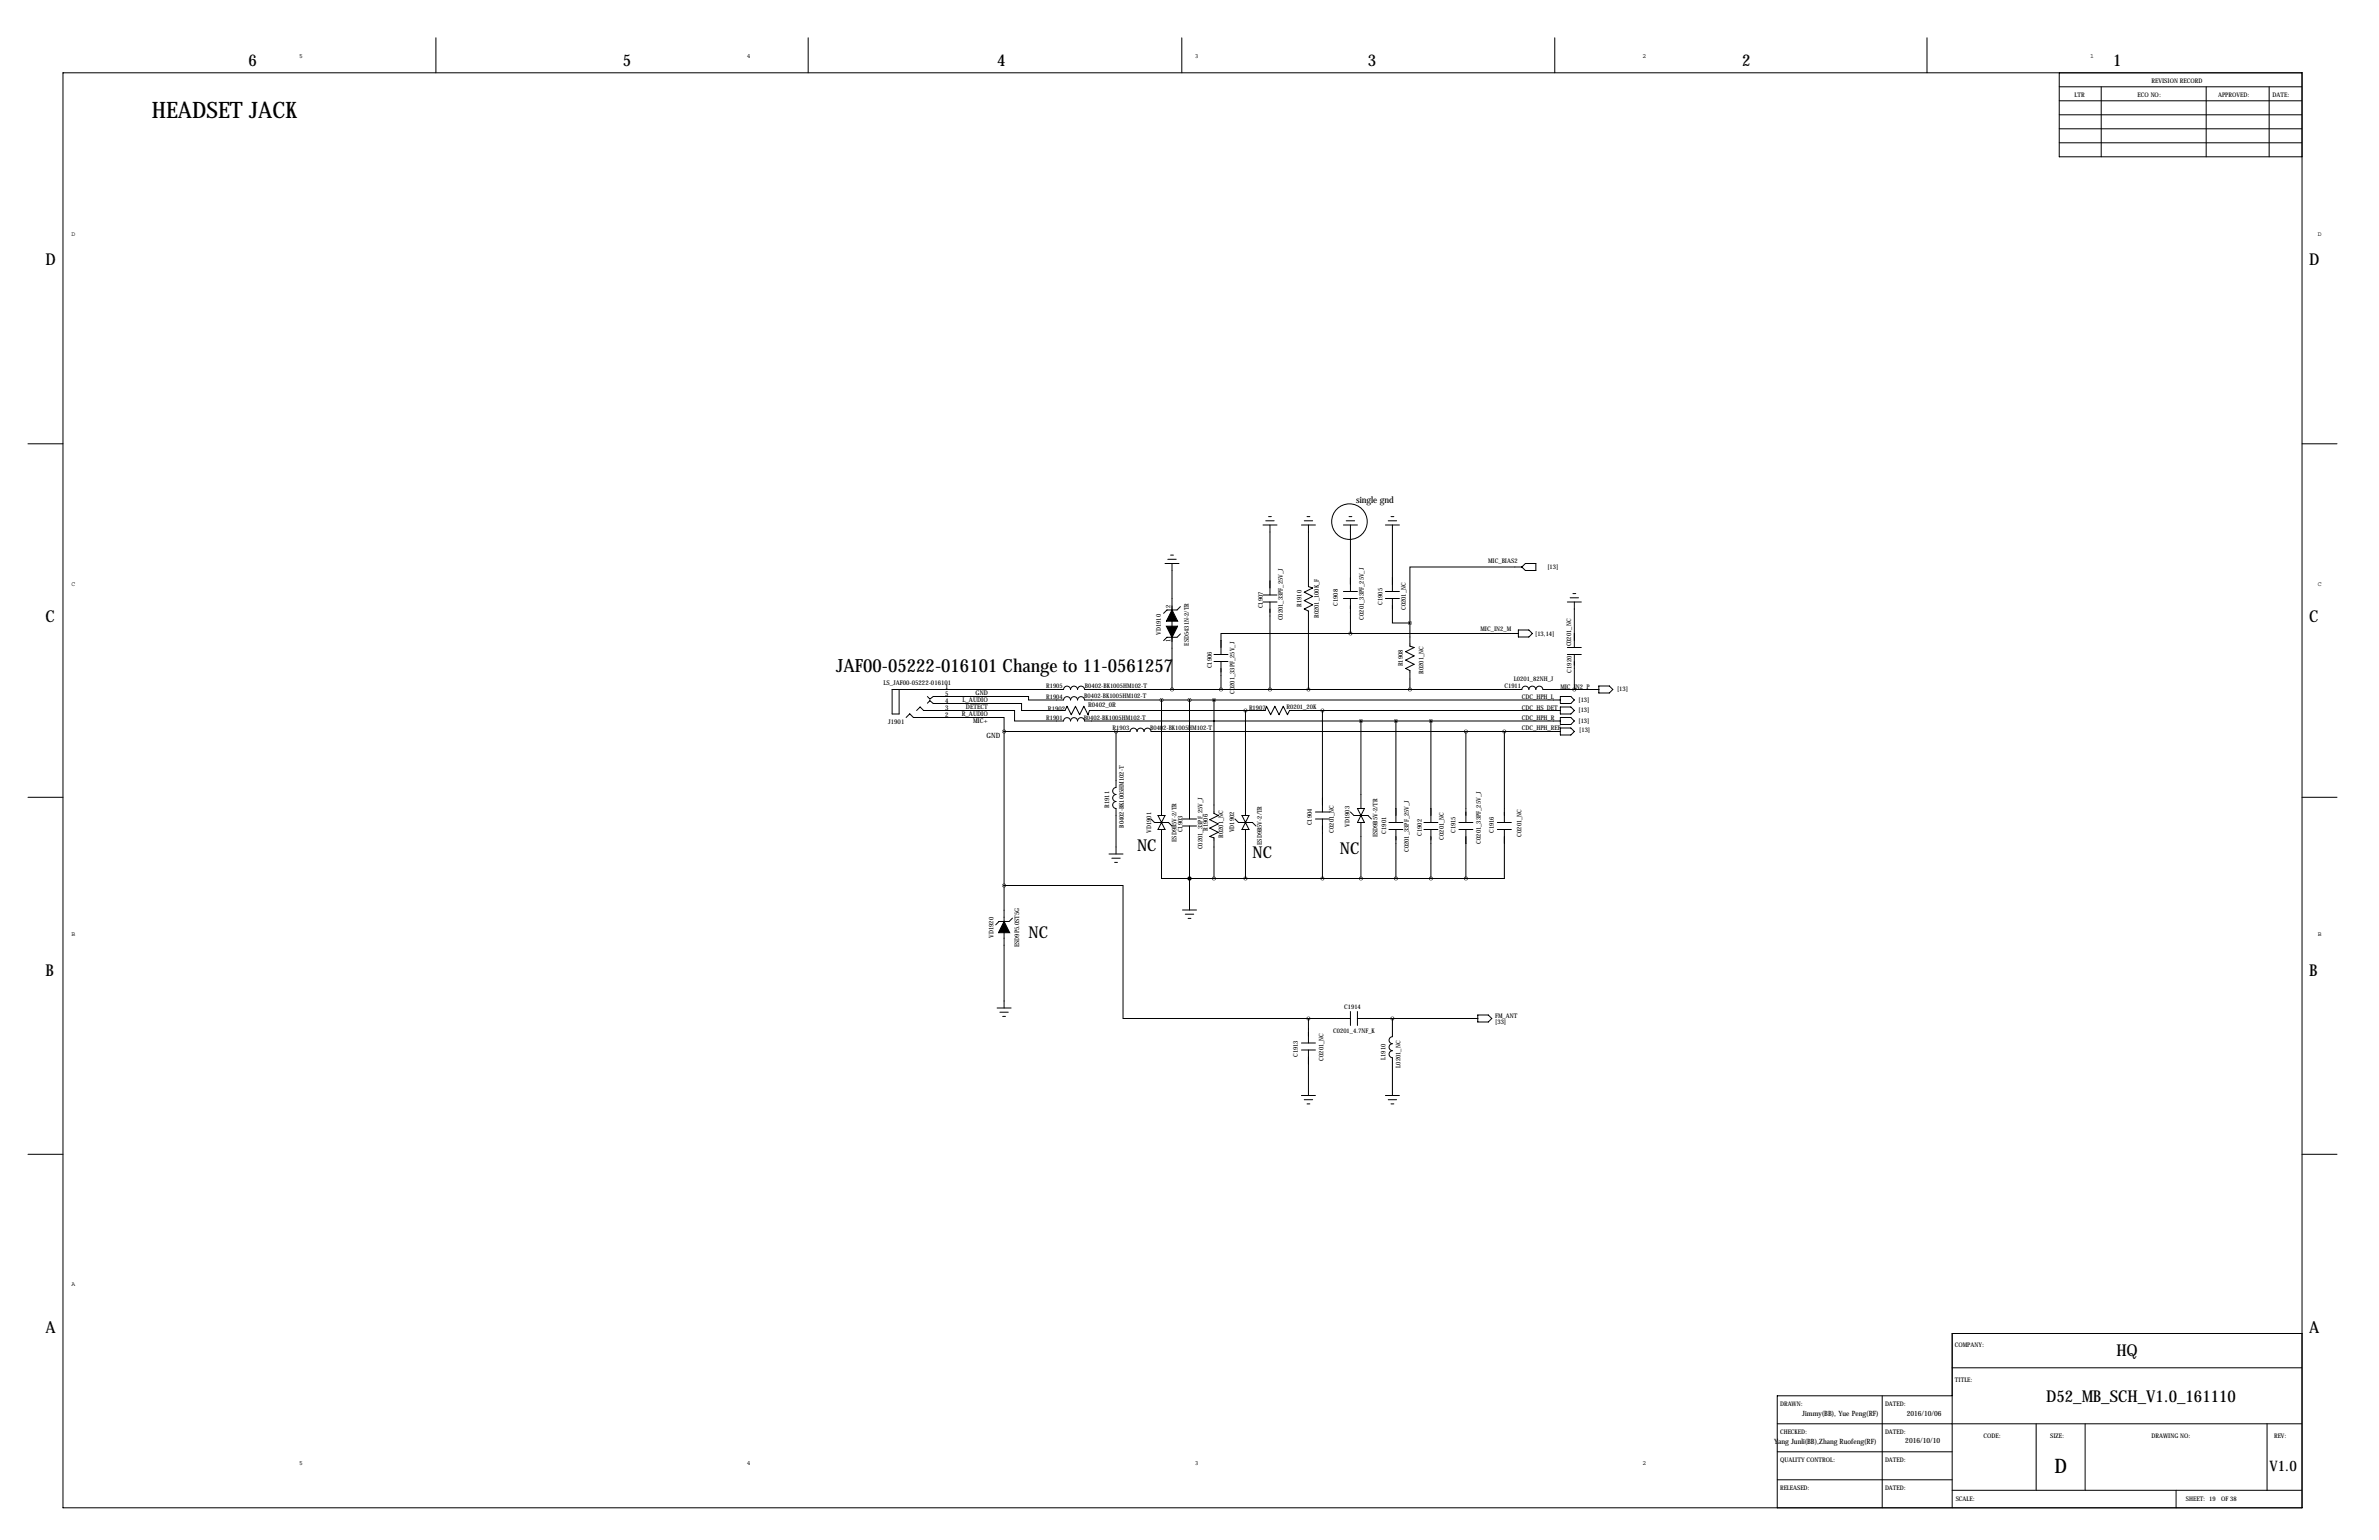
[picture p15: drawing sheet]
<svg xmlns="http://www.w3.org/2000/svg" width="864mm" height="559mm" viewBox="0 0 864 559" stroke-linecap="round" stroke-linejoin="round" font-family="sans-serif">
<defs><g id="words">
<text font-size="8.2" x="55.1" y="42.7">HEADSET JACK</text>
<text font-size="7.3" x="745.7" y="534.4">D</text>
<text font-size="6.6" x="303.5" y="243.8">JAF00-05222-016101 Change to 11-0561257</text>
<g font-size="5.9">
<text x="90.2" y="23.9">6</text>
<text x="226.1" y="23.9">5</text>
<text x="361.9" y="23.9">4</text>
<text x="496.6" y="23.9">3</text>
<text x="632.5" y="23.9">2</text>
<text x="767.1" y="23.9">1</text>
<text x="16.5" y="96.3">D</text>
<text x="838.2" y="96.3">D</text>
<text x="16.5" y="225.8">C</text>
<text x="838.2" y="225.8">C</text>
<text x="412.7" y="308.6">NC</text>
<text x="454.7" y="311.1">NC</text>
<text x="486.4" y="309.9">NC</text>
<text x="373.4" y="340.4">NC</text>
<text x="16.5" y="354.1">B</text>
<text x="838.2" y="354.1">B</text>
<text x="16.5" y="483.6">A</text>
<text x="838.2" y="483.6">A</text>
<text x="768.3" y="492">HQ</text>
<text x="742.8" y="508.6">D52_MB_SCH_V1.0_161110</text>
</g>
<text font-size="5.3" x="823.8" y="533.7">V1.0</text>
<text font-size="3.3" x="492.3" y="182.6">single gnd</text>
<g font-size="2.6">
<text x="358.1" y="267.7">GND</text>
<text x="654.2" y="513.7">Jimmy(BB), Yue Peng(RF)</text>
<text x="692.1" y="513.7">2016/10/06</text>
<text x="644" y="523.9">Yang Junli(BB),Zhang Ruofeng(RF)</text>
<text x="691.6" y="523.7">2016/10/10</text>
</g>
<g font-size="2.4">
<text x="320.7" y="248.7">LS_JAF00-05222-016101</text>
<text x="343.2" y="249.9">1</text>
<text x="343.2" y="257.6">3</text>
<text x="343.2" y="255">4</text>
<text x="343.2" y="252.5">5</text>
<text x="349.4" y="254.6">L_AUDIO</text>
<text x="350.6" y="257.1">DETECT</text>
<text x="354.2" y="252">GND</text>
<text x="380.4" y="257.8">R1902</text>
<text x="395" y="256.5">R0402_0R</text>
<text x="322.5" y="262.8">J1901</text>
<text x="343.2" y="260.1">2</text>
<text x="349.1" y="259.7">R_AUDIO</text>
<text x="353.2" y="262.2">MIC+</text>
</g>
<g font-size="2.3">
<text x="108.6" y="21">5</text>
<text x="271.1" y="21">4</text>
<text x="433.7" y="21">3</text>
<text x="596.2" y="21">2</text>
<text x="758.8" y="21">1</text>
<text x="753.1" y="35.3">LTR</text>
<text x="776" y="35.3">ECO NO:</text>
<text x="781" y="30.2">REVISION RECORD</text>
<text x="805.2" y="35.3">APPROVED:</text>
<text x="825" y="35.3">DATE:</text>
<text x="26" y="85.7">D</text>
<text x="841.4" y="85.7">D</text>
<text x="540.3" y="204.2">MIC_BIAS2</text>
<text x="561.7" y="206.3">[13]</text>
<text x="26" y="212.7">C</text>
<text x="841.4" y="212.7">C</text>
<text x="424.9" y="220.7" transform="rotate(-90 424.9 220.7)">2</text>
<text x="458.5" y="220.7" transform="rotate(-90 458.5 220.7)">C1907</text>
<text x="472.4" y="220.2" transform="rotate(-90 472.4 220.2)">R1910</text>
<text x="485.6" y="219.8" transform="rotate(-90 485.6 219.8)">C1908</text>
<text x="501.9" y="219.4" transform="rotate(-90 501.9 219.4)">C1905</text>
<text x="510.4" y="221.3" transform="rotate(-90 510.4 221.3)">C0201_NC</text>
<text x="465.7" y="225.1" transform="rotate(-90 465.7 225.1)">C0201_33PF_25V_J</text>
<text x="478.8" y="224.3" transform="rotate(-90 478.8 224.3)">R0201_100K_F</text>
<text x="495.1" y="224.8" transform="rotate(-90 495.1 224.8)">C0201_33PF_25V_J</text>
<text x="421.4" y="230.3" transform="rotate(-90 421.4 230.3)">VD1910</text>
<text x="424.9" y="232.8" transform="rotate(-90 424.9 232.8)">1</text>
<text x="537.5" y="229.1">MIC_IN2_M</text>
<text x="557.3" y="230.7">[13,14]</text>
<text x="431.5" y="234.3" transform="rotate(-90 431.5 234.3)">ESD5431N-2/TR</text>
<text x="570.3" y="234.6" transform="rotate(-90 570.3 234.6)">C0201_NC</text>
<text x="439.9" y="242.4" transform="rotate(-90 439.9 242.4)">C1906</text>
<text x="509.3" y="241.8" transform="rotate(-90 509.3 241.8)">R1908</text>
<text x="516.7" y="244.5" transform="rotate(-90 516.7 244.5)">R0201_NC</text>
<text x="570.5" y="244.1" transform="rotate(-90 570.5 244.1)">C1920</text>
<text x="379.8" y="249.7">R1905</text>
<text x="393.9" y="249.8">B0402-BK1005HM102-T</text>
<text x="448.1" y="251.8" transform="rotate(-90 448.1 251.8)">C0201_33PF_25V_J</text>
<text x="546.1" y="249.7">C1911</text>
<text x="549.6" y="247">L0201_82NH_J</text>
<text x="566.4" y="249.9">MIC_IN2_P</text>
<text x="587" y="250.8">[13]</text>
<text x="379.8" y="253.5">R1904</text>
<text x="393.6" y="253.3">B0402-BK1005HM102-T</text>
<text x="453.4" y="257.6">R1907</text>
<text x="467" y="257.4">R0201_20K</text>
<text x="552.4" y="253.7">CDC_HPH_L</text>
<text x="552.4" y="257.6">CDC_HS_DET</text>
<text x="573" y="254.6">[13]</text>
<text x="379.8" y="261.1">R1901</text>
<text x="393.4" y="261.2">B0402-BK1005HM102-T</text>
<text x="552.4" y="261.4">CDC_HPH_R</text>
<text x="573" y="258.4">[13]</text>
<text x="573" y="262.2">[13]</text>
<text x="403.9" y="264.9">R1903</text>
<text x="417.5" y="265">B0402-BK1005HM102-T</text>
<text x="552.4" y="264.9">CDC_HPH_REF</text>
<text x="573.3" y="265.8">[13]</text>
<text x="402.6" y="293.1" transform="rotate(-90 402.6 293.1)">R1911</text>
<text x="476.2" y="299.4" transform="rotate(-90 476.2 299.4)">C1904</text>
<text x="489.9" y="300" transform="rotate(-90 489.9 300)">VD1903</text>
<text x="408" y="300.3" transform="rotate(-90 408 300.3)">B0402-BK1005HM102-T</text>
<text x="417.8" y="302.2" transform="rotate(-90 417.8 302.2)">VD1901</text>
<text x="427.1" y="305.5" transform="rotate(-90 427.1 305.5)">ESD9B5V-2/TR</text>
<text x="429.3" y="302" transform="rotate(-90 429.3 302)">C1903</text>
<text x="438.5" y="301.5" transform="rotate(-90 438.5 301.5)">R1906</text>
<text x="444.1" y="304" transform="rotate(-90 444.1 304)">R0201_NC</text>
<text x="448" y="302" transform="rotate(-90 448 302)">VD1902</text>
<text x="484.2" y="302.1" transform="rotate(-90 484.2 302.1)">C0201_NC</text>
<text x="500" y="303.8" transform="rotate(-90 500 303.8)">ESD9B5V-2/TR</text>
<text x="503.2" y="302.5" transform="rotate(-90 503.2 302.5)">C1901</text>
<text x="516.2" y="303.2" transform="rotate(-90 516.2 303.2)">C1902</text>
<text x="524.1" y="304.7" transform="rotate(-90 524.1 304.7)">C0201_NC</text>
<text x="528.3" y="302.3" transform="rotate(-90 528.3 302.3)">C1915</text>
<text x="542.3" y="302.3" transform="rotate(-90 542.3 302.3)">C1916</text>
<text x="552.3" y="303.5" transform="rotate(-90 552.3 303.5)">C0201_NC</text>
<text x="436.5" y="308.2" transform="rotate(-90 436.5 308.2)">C0201_33PF_25V_J</text>
<text x="458.1" y="306.6" transform="rotate(-90 458.1 306.6)">ESD9B5V-2/TR</text>
<text x="511.4" y="309.2" transform="rotate(-90 511.4 309.2)">C0201_33PF_25V_J</text>
<text x="537.6" y="306.1" transform="rotate(-90 537.6 306.1)">C0201_33PF_25V_J</text>
<text x="26" y="339.7">B</text>
<text x="360.7" y="340.3" transform="rotate(-90 360.7 340.3)">VD1920</text>
<text x="841.4" y="339.7">B</text>
<text x="369.9" y="343.7" transform="rotate(-90 369.9 343.7)">ESD9P5.0ST5G</text>
<text x="488" y="366.1">C1914</text>
<text x="542.8" y="369.3">FM_ANT</text>
<text x="542.8" y="371.4">[33]</text>
<text x="484" y="374.6">C0201_4.7NF_K</text>
<text x="471.2" y="383.5" transform="rotate(-90 471.2 383.5)">C1913</text>
<text x="480.4" y="384.8" transform="rotate(-90 480.4 384.8)">C0201_NC</text>
<text x="502.9" y="384.5" transform="rotate(-90 502.9 384.5)">L1910</text>
<text x="508.3" y="387.4" transform="rotate(-90 508.3 387.4)">L0201_NC</text>
<text x="26" y="466.7">A</text>
<text x="709.7" y="488.7">COMPANY:</text>
<text x="709.7" y="501.4">TITLE:</text>
<text x="646.2" y="510.3">DRAWN:</text>
<text x="684.3" y="510.3">DATED:</text>
<text x="646.2" y="520.4">CHECKED:</text>
<text x="684.3" y="520.4">DATED:</text>
<text x="720.1" y="521.7">CODE:</text>
<text x="744.2" y="521.7">SIZE:</text>
<text x="781" y="521.7">DRAWING NO:</text>
<text x="825.5" y="521.7">REV:</text>
<text x="108.6" y="531.5">5</text>
<text x="271.1" y="531.5">4</text>
<text x="433.7" y="531.5">3</text>
<text x="596.2" y="531.5">2</text>
<text x="646.2" y="530.6">QUALITY CONTROL:</text>
<text x="684.3" y="530.6">DATED:</text>
<text x="646.2" y="540.8">RELEASED:</text>
<text x="684.3" y="540.8">DATED:</text>
<text x="709.9" y="544.6">SCALE:</text>
<text x="793.5" y="544.6">SHEET: 19</text>
<text x="806.3" y="544.6">OF 38</text>
</g>
</g></defs>
<g fill="none" stroke="#000" stroke-width=".36">
<path d="M158.2 13.7v12.7M293.4 13.7v12.7M429 13.7v12.7M564.4 13.7v12.7M699.5 13.7v12.7M22.9 26.4h812.8v520.7h-812.8zM747.5 26.4v30.5h88.2M747.5 36.6h88.2M747.5 31.5h88.2M762.8 31.5v25.4M800.9 31.5v25.4M823.7 31.5v25.4"/>
<path d="M747.5 51.8h88.2M747.5 46.7h88.2M747.5 41.7h88.2M10.2 161h12.7M835.7 161h12.7M458.5 190.5h5M459.5 189h3M460.5 187.5h1M461 190.5v25.4M472.4 190.5h5.1M473.5 189h3M474.5 187.5h1"/>
<path d="M475 190.5v22.4l1.5 .5-3 1.5 3 1.5-3 1.5 3 1.6-3 1.5 1.5 .7v28.5M487.7 190.5h5.1M488.7 189h3M489.7 187.5h1M490.2 190.5v24.1M502.9 190.5h5.1M503.9 189h3.1M505 187.5h1M505.5 190.5v24.1M422.9 204.5h5.1M423.9 202.9h3.1M424.9 201.4h1.1"/>
<path d="M425.4 204.5v17.7M458.5 218.4h5M458.5 215.9h5M461 218.4v31.8M487.7 217.2h5.1M487.7 214.6h5.1M490.2 217.2v12.7M502.9 217.2h5.1M502.9 214.6h5.1M505.5 217.2v8.9h6.3M552.4 205.7h-40.6v20.4M553.7 204.5h3.8v2.5h-3.8l-1.3-1.3z"/>
<path d="M569 218.4h5M570 216.9h3M571 215.4h1M571.5 218.4v16.5M425.4 225.4v2M425.4 230.1v20.1M428.5 220.1l-1.2 1.2h-3.7l-1.2 1.3M428.5 230l-1.2 1.2h-3.7l-1.2 1.3M440.7 237.5h5.1M490.2 229.9h-47v7.6M490.2 229.9h61M511.8 226.1v8.3l1.5 .5-3 1.6 3 1.5-3 1.5 3 1.5-3 1.6 1.5 .7v6.9"/>
<path d="M551.2 228.6h3.8l1.3 1.3-1.3 1.2h-3.8zM569 237.5h5M569 234.9h5M571.5 237.5v12.7M326.4 250.2v8.9h-2.6v-8.9h62.3a1.27 1.27 0 0 1 1.3-1.2 1.27 1.27 0 0 1 1.2 1.2 1.27 1.27 0 0 1 1.3-1.2 1.27 1.27 0 0 1 1.3 1.2 1.27 1.27 0 0 1 1.2-1.2 1.27 1.27 0 0 1 1.3 1.2h158.7a1.27 1.27 0 0 1 1.3-1.2 1.27 1.27 0 0 1 1.3 1.2 1.27 1.27 0 0 1 1.3-1.2 1.27 1.27 0 0 1 1.2 1.2 1.27 1.27 0 0 1 1.3-1.2 1.27 1.27 0 0 1 1.3 1.2h20.3M332.7 257.8l1.3-1.3 1.3 1.3h33v3.8h17.8a1.27 1.27 0 0 1 1.3-1.2 1.27 1.27 0 0 1 1.2 1.2 1.27 1.27 0 0 1 1.3-1.2 1.27 1.27 0 0 1 1.3 1.2 1.27 1.27 0 0 1 1.2-1.2 1.27 1.27 0 0 1 1.3 1.2h172.7M336.7 252.7l.9 .9 1.2-.9h34.6v1.3h12.7a1.27 1.27 0 0 1 1.3-1.2 1.27 1.27 0 0 1 1.2 1.2 1.27 1.27 0 0 1 1.3-1.2 1.27 1.27 0 0 1 1.3 1.2 1.27 1.27 0 0 1 1.2-1.2 1.27 1.27 0 0 1 1.3 1.2h172.7M336.7 255.2l.9-.9 1.2 1h32v2.5h15.8l.7-1.5 1.6 3 1.5-3 1.5 3 1.5-3 1.6 3 .5-1.5h63.7l.5-1.5 1.6 3 1.5-3 1.5 3 1.5-3 1.6 3 .7-1.5h98.3M421.6 254v41.9M431.8 254v43.2M440.7 240h5.1M440.7 254v41.1l1.5 .8-3 1.5 3 1.6-3 1.5 3 1.5-3 1.5 1.5 .5v14.8"/>
<path d="M443.2 240v10.2M452.1 257.8v38.1M480.1 257.8v36.8M566.4 252.7h3.8l1.3 1.3-1.3 1.3h-3.8zM566.4 256.5h3.8l1.3 1.3-1.3 1.3h-3.8zM580.4 248.9h3.8l1.3 1.3-1.3 1.3h-3.8zM328.9 260.3l1.4-1.3 1.3 1.3h32.9v5.1M364.5 265.4h45.7a1.27 1.27 0 0 1 1.3-1.2 1.27 1.27 0 0 1 1.2 1.2 1.27 1.27 0 0 1 1.3-1.2 1.27 1.27 0 0 1 1.3 1.2 1.27 1.27 0 0 1 1.3-1.2 1.27 1.27 0 0 1 1.2 1.2h148.6M364.5 265.4v69M405.1 265.4v20.4a1.27 1.27 0 0 0-1.2 1.2 1.27 1.27 0 0 0 1.2 1.3 1.27 1.27 0 0 0-1.2 1.3 1.27 1.27 0 0 0 1.2 1.2 1.27 1.27 0 0 0-1.2 1.3 1.27 1.27 0 0 0 1.2 1.3v16.5M494 261.6v31.8M506.7 261.6v36.8"/>
<path d="M519.4 261.6v36.8M532.1 265.4v33M546.1 265.4v33M566.4 260.3h3.8l1.3 1.3-1.3 1.3h-3.8zM566.4 264.2h3.8l1.3 1.2-1.3 1.3h-3.8zM10.2 289.3h12.7M417.8 297.2l1.3 1.2h5.1l1.2 1.3M420.4 295.9l2.5 5.1h-2.5l2.5-5.1zM429.3 299.7h5M429.3 297.2h5M431.8 299.7v30.5M448.3 297.2l1.3 1.2h5.1l1.2 1.3"/>
<path d="M450.8 295.9h2.6l-2.6 5.1h2.6zM477.5 297.2h5.1M477.5 294.6h5.1M480.1 297.2v21.6M490.2 294.6l1.3 1.3h5.1l1.2 1.3M492.8 293.4h2.5l-2.5 5h2.5zM494 298.4v20.4M504.2 298.4h5.1M516.9 298.4h5.1M529.6 298.4h5.1M543.6 298.4h5M835.7 289.3h12.7"/>
<path d="M402.6 309.9h5.1M403.6 311.4h3.1M404.6 312.9h1M421.6 301v17.8h10.2M431.8 318.8h.1M431.8 318.8h100.3M452.1 301v17.8M504.2 301h5.1M506.7 301v17.8M516.9 301h5.1M519.4 301v17.8M529.6 301h5.1"/>
<path d="M532.1 301v17.8M543.6 301h5M546.1 301v17.8h-14M364.5 321.3h43.2v48.3h67.3M364.5 338.4v27.4M367.5 333.1l-1.2 1.3h-3.6l-1.3 1.2M429.3 330.2h5M430.3 331.7h3M431.3 333.2h1M361.9 365.8h5.1M363 367.3h3M364 368.8h1"/>
<path d="M472.4 378.5h5.1M475 369.6h15.2M475 369.6v8.9M490.2 367v5.1M492.8 369.6h43.6M492.8 367v5.1M505.5 378.7a1.27 1.27 0 0 0-1.3 1.3 1.27 1.27 0 0 0 1.2 1.3M505.5 369.6v6.6a1.27 1.27 0 0 0-1.3 1.2 1.27 1.27 0 0 0 1.2 1.3M536.4 368.3h3.9l1.2 1.3-1.2 1.2h-3.9zM472.4 381h5.1M472.4 397.5h5.1M473.5 399h3"/>
<path d="M475 381v16.5M502.9 397.5h5.1M503.9 399h3.1M505.5 381.3a1.27 1.27 0 0 0-1.3 1.2 1.27 1.27 0 0 0 1.2 1.3M505.5 383.8v13.7M10.2 418.8h12.7M474.5 400.6h1M505 400.6h1M835.7 418.8h12.7M708.7 496.3h127M835.7 483.9h-127v63.2M645.2 516.6h190.5"/>
<path d="M683.3 506.5v40.6M708.7 506.5h-63.5v40.6M739.1 516.6v24.2M756.9 516.6v24.2M823 516.6v24.2M645.2 537h63.5M645.2 526.8h63.5M708.7 540.8h127M789.9 540.8v6.3"/>
<circle cx="489.9" cy="189.3" r="6.5"/>
</g>
<path d="M425.4 221.3l2.1 4.1h-4.1zM423.4 227.2h4.1l-2.1 4.1zM364.5 334.4l2 4h-4z" fill="#000" stroke="#000" stroke-width=".38"/>
<path d="M461 250.2a.05 .05 0 0 0 .1 0 .05 .05 0 0 0-.1 0zM490.2 229.9a.05 .05 0 0 0 .1 0 .05 .05 0 0 0-.1 0zM511.8 226.1a.05 .05 0 0 0 .1 0 .05 .05 0 0 0-.1 0zM421.6 254a.05 .05 0 0 0 .1 0 .05 .05 0 0 0-.1 0zM440.6 318.8a.05 .05 0 0 0 .1 0 .05 .05 0 0 0-.1 0zM494 318.8a.05 .05 0 0 0 .1 0 .05 .05 0 0 0-.1 0zM494 261.6a.05 .05 0 0 0 .1 0 .05 .05 0 0 0-.1 0zM506.7 261.6a.05 .05 0 0 0 .1 0 .05 .05 0 0 0-.1 0zM474.9 369.6a.05 .05 0 0 0 .1 0 .05 .05 0 0 0-.1 0zM505.4 369.6a.05 .05 0 0 0 .1 0 .05 .05 0 0 0-.1 0zM405.1 265.4a.05 .05 0 0 0 .1 0 .05 .05 0 0 0-.1 0zM474.9 250.2a.05 .05 0 0 0 .1 0 .05 .05 0 0 0-.1 0zM519.4 261.6a.05 .05 0 0 0 .1 0 .05 .05 0 0 0-.1 0zM532.1 265.4a.05 .05 0 0 0 .1 0 .05 .05 0 0 0-.1 0zM480 257.8a.05 .05 0 0 0 .1 0 .05 .05 0 0 0-.1 0zM480 318.8a.05 .05 0 0 0 .1 0 .05 .05 0 0 0-.1 0zM425.4 250.2a.05 .05 0 0 0 .1 0 .05 .05 0 0 0-.1 0zM443.2 250.2a.05 .05 0 0 0 .1 0 .05 .05 0 0 0-.1 0zM511.8 250.2a.05 .05 0 0 0 .1 0 .05 .05 0 0 0-.1 0zM452.1 318.8a.05 .05 0 0 0 .1 0 .05 .05 0 0 0-.1 0zM364.4 265.4a.05 .05 0 0 0 .1 0 .05 .05 0 0 0-.1 0zM532.1 318.8a.05 .05 0 0 0 .1 0 .05 .05 0 0 0-.1 0zM519.4 318.8a.05 .05 0 0 0 .1 0 .05 .05 0 0 0-.1 0zM506.7 318.8a.05 .05 0 0 0 .1 0 .05 .05 0 0 0-.1 0zM452.1 257.8a.05 .05 0 0 0 .1 0 .05 .05 0 0 0-.1 0zM440.6 254a.05 .05 0 0 0 .1 0 .05 .05 0 0 0-.1 0zM364.4 321.3a.05 .05 0 0 0 .1 0 .05 .05 0 0 0-.1 0z" fill="#000" stroke="#000" stroke-width="1.3"/>
<use href="#words"/>
</svg>
